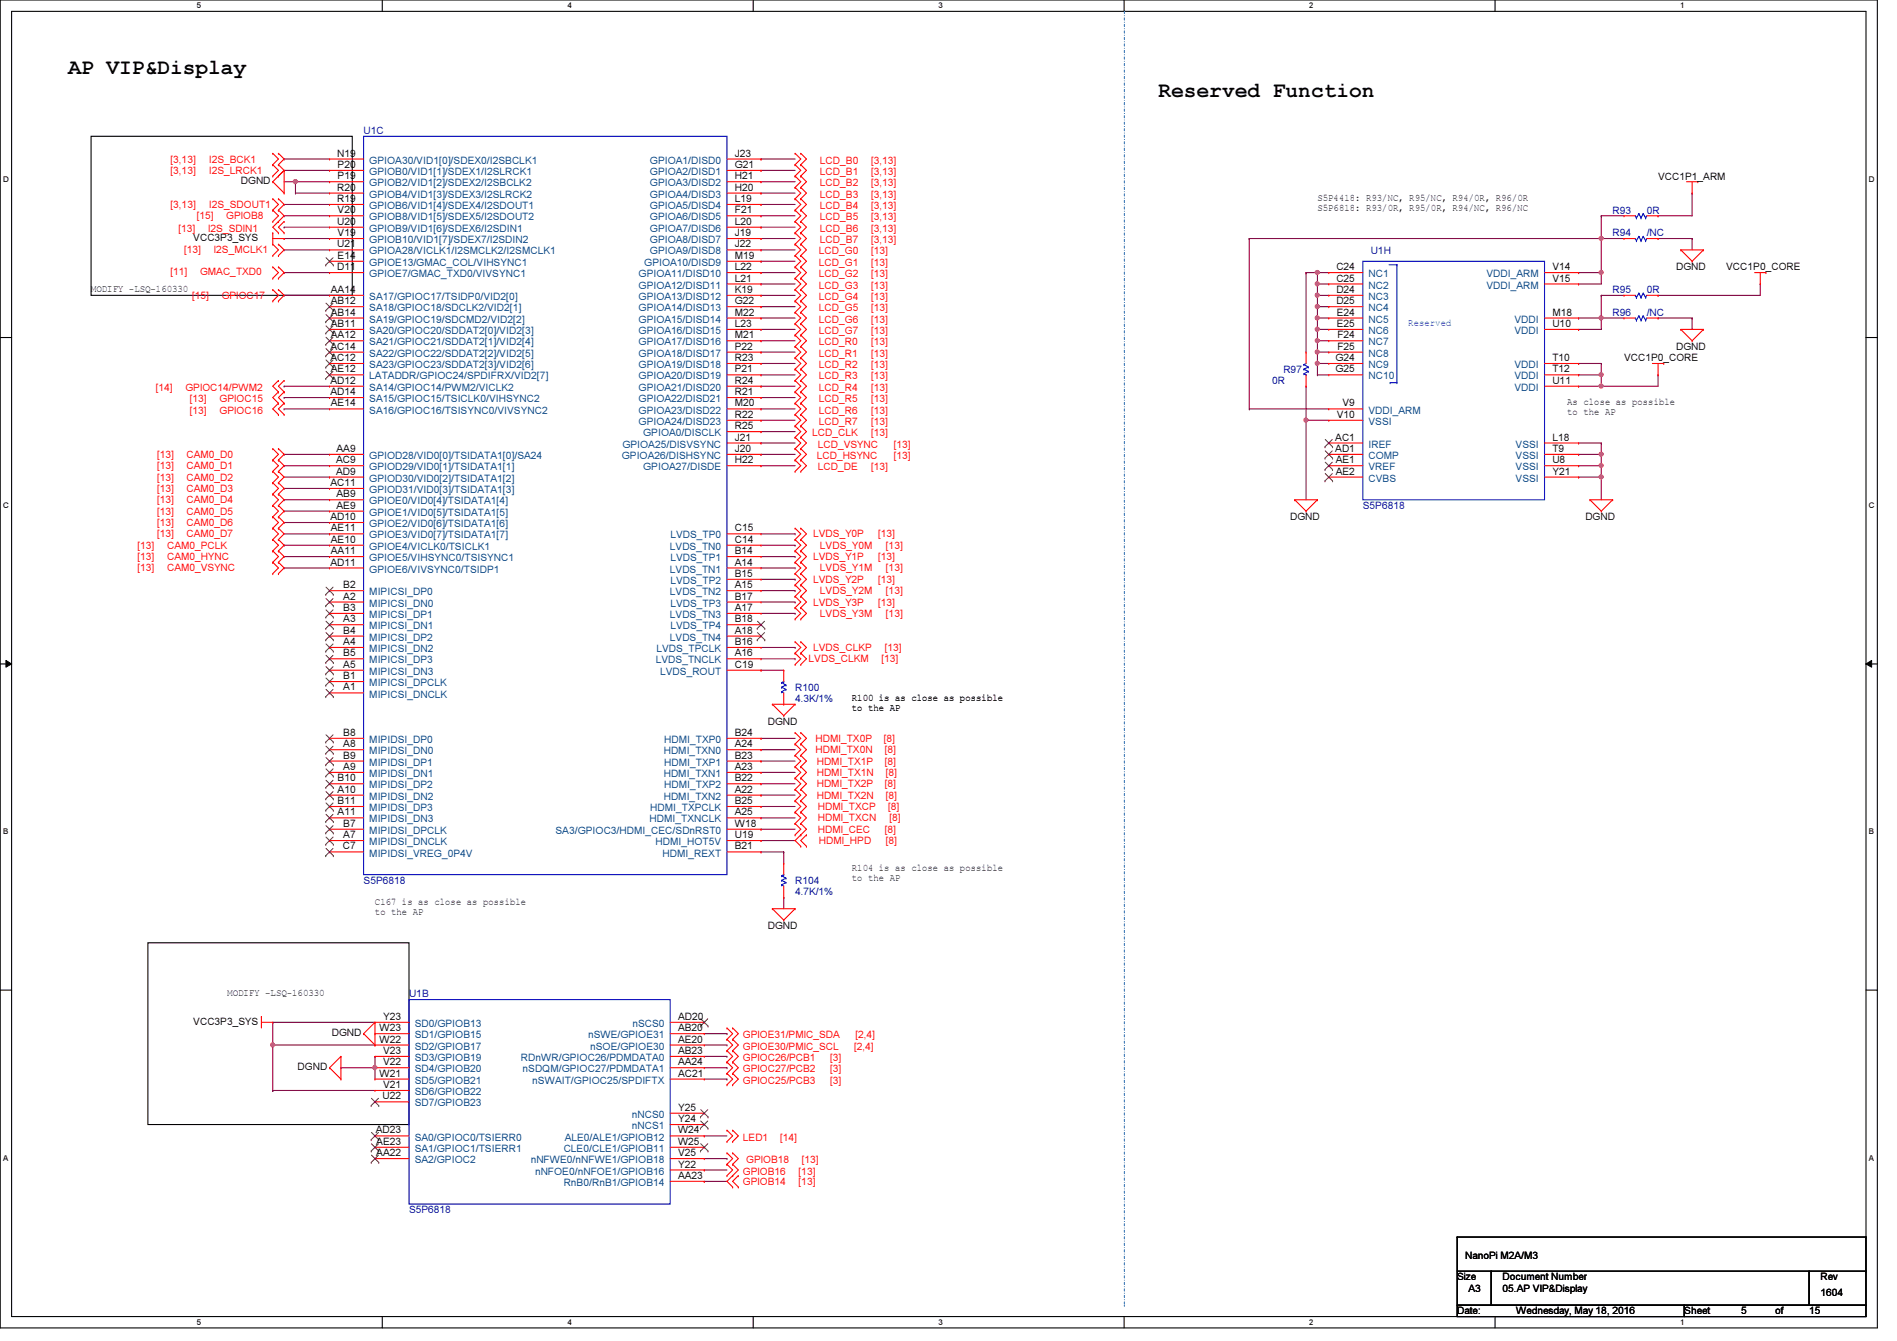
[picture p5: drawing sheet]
<svg xmlns="http://www.w3.org/2000/svg" width="297mm" height="210mm" viewBox="0 0 297 210" stroke-linecap="round" stroke-linejoin="round" font-family="sans-serif">
<defs><g id="words">
<g font-size="3.3">
<text x="10.7" y="11.6">AP VIP&amp;Display</text>
<text x="181.4" y="15.2">Reserved Function</text>
</g>
<g font-size="1.6" fill="#000080">
<text x="56.9" y="21">U1C</text>
<text x="252.5" y="33.4">R93</text>
<text x="257.9" y="33.4">0R</text>
<text x="214.6" y="39.8">U1H</text>
<text x="252.5" y="37">R94</text>
<text x="257.9" y="37">/NC</text>
<text x="252.5" y="45.9">R95</text>
<text x="257.9" y="45.9">0R</text>
<text x="252.5" y="49.4">R96</text>
<text x="257.9" y="49.4">/NC</text>
<text x="201" y="58.3">R97</text>
<text x="199.2" y="60.1">0R</text>
<text x="213.4" y="79.7">S5P6818</text>
<text x="124.5" y="108.1">R100</text>
<text x="124.5" y="109.9">4.3K/1%</text>
<text x="56.9" y="138.3">S5P6818</text>
<text x="124.5" y="138.3">R104</text>
<text x="124.5" y="140.1">4.7K/1%</text>
<text x="64" y="156.1">U1B</text>
<text x="64" y="189.9">S5P6818</text>
</g>
<g font-size="1.6" fill="#f00">
<text x="26.7" y="25.4">[3,13]</text>
<text x="26.7" y="27.2">[3,13]</text>
<text x="32.8" y="25.4">I2S_BCK1</text>
<text x="32.8" y="27.2">I2S_LRCK1</text>
<text x="128.4" y="25.6">LCD_B0</text>
<text x="128.4" y="27.4">LCD_B1</text>
<text x="128.4" y="29.2">LCD_B2</text>
<text x="136.4" y="25.6">[3,13]</text>
<text x="136.4" y="27.4">[3,13]</text>
<text x="136.4" y="29.2">[3,13]</text>
<text x="26.7" y="32.6">[3,13]</text>
<text x="30.8" y="34.3">[15]</text>
<text x="32.8" y="32.6">I2S_SDOUT1</text>
<text x="35.4" y="34.3">GPIOB8</text>
<text x="128.4" y="30.9">LCD_B3</text>
<text x="128.4" y="32.7">LCD_B4</text>
<text x="128.4" y="34.5">LCD_B5</text>
<text x="136.4" y="30.9">[3,13]</text>
<text x="136.4" y="32.7">[3,13]</text>
<text x="136.4" y="34.5">[3,13]</text>
<text x="27.9" y="36.3">[13]</text>
<text x="28.8" y="39.7">[13]</text>
<text x="32.6" y="36.3">I2S_SDIN1</text>
<text x="33.5" y="39.7">I2S_MCLK1</text>
<text x="128.2" y="39.8">LCD_G0</text>
<text x="128.2" y="41.6">LCD_G1</text>
<text x="128.4" y="36.3">LCD_B6</text>
<text x="128.4" y="38.1">LCD_B7</text>
<text x="136.4" y="39.8">[13]</text>
<text x="136.4" y="41.6">[13]</text>
<text x="136.4" y="36.3">[3,13]</text>
<text x="136.4" y="38.1">[3,13]</text>
<text x="26.7" y="43.1">[11]</text>
<text x="30.1" y="46.8">[15]</text>
<text x="31.3" y="43.1">GMAC_TXD0</text>
<text x="34.7" y="46.8">GPIOC17</text>
<text x="128.2" y="43.4">LCD_G2</text>
<text x="128.2" y="45.2">LCD_G3</text>
<text x="128.2" y="46.9">LCD_G4</text>
<text x="136.4" y="43.4">[13]</text>
<text x="136.4" y="45.2">[13]</text>
<text x="136.4" y="46.9">[13]</text>
<text x="128.2" y="48.7">LCD_G5</text>
<text x="128.2" y="50.5">LCD_G6</text>
<text x="128.2" y="52.3">LCD_G7</text>
<text x="136.4" y="48.7">[13]</text>
<text x="136.4" y="50.5">[13]</text>
<text x="136.4" y="52.3">[13]</text>
<text x="128.2" y="54.1">LCD_R0</text>
<text x="128.2" y="55.8">LCD_R1</text>
<text x="128.2" y="57.6">LCD_R2</text>
<text x="128.2" y="59.4">LCD_R3</text>
<text x="136.4" y="54.1">[13]</text>
<text x="136.4" y="55.8">[13]</text>
<text x="136.4" y="57.6">[13]</text>
<text x="136.4" y="59.4">[13]</text>
<text x="24.4" y="61.2">[14]</text>
<text x="29" y="61.2">GPIOC14/PWM2</text>
<text x="29.7" y="62.9">[13]</text>
<text x="29.7" y="64.7">[13]</text>
<text x="34.4" y="62.9">GPIOC15</text>
<text x="34.4" y="64.7">GPIOC16</text>
<text x="128.2" y="61.2">LCD_R4</text>
<text x="128.2" y="62.9">LCD_R5</text>
<text x="128.2" y="64.7">LCD_R6</text>
<text x="136.4" y="61.2">[13]</text>
<text x="136.4" y="62.9">[13]</text>
<text x="136.4" y="64.7">[13]</text>
<text x="24.6" y="71.7">[13]</text>
<text x="29.2" y="71.7">CAM0_D0</text>
<text x="127.2" y="68.3">LCD_CLK</text>
<text x="127.9" y="71.8">LCD_HSYNC</text>
<text x="128.1" y="70.1">LCD_VSYNC</text>
<text x="128.2" y="66.5">LCD_R7</text>
<text x="136.4" y="66.5">[13]</text>
<text x="136.4" y="68.3">[13]</text>
<text x="140" y="71.8">[13]</text>
<text x="140" y="70.1">[13]</text>
<text x="24.6" y="73.4">[13]</text>
<text x="24.6" y="75.2">[13]</text>
<text x="24.6" y="77">[13]</text>
<text x="29.2" y="73.4">CAM0_D1</text>
<text x="29.2" y="75.2">CAM0_D2</text>
<text x="29.2" y="77">CAM0_D3</text>
<text x="128.1" y="73.6">LCD_DE</text>
<text x="136.4" y="73.6">[13]</text>
<text x="24.6" y="80.6">[13]</text>
<text x="24.6" y="78.8">[13]</text>
<text x="24.6" y="82.3">[13]</text>
<text x="29.2" y="80.6">CAM0_D5</text>
<text x="29.2" y="78.8">CAM0_D4</text>
<text x="29.2" y="82.3">CAM0_D6</text>
<text x="21.5" y="87.7">[13]</text>
<text x="21.5" y="89.5">[13]</text>
<text x="21.5" y="85.9">[13]</text>
<text x="24.6" y="84.1">[13]</text>
<text x="26.2" y="87.7">CAM0_HYNC</text>
<text x="26.2" y="89.5">CAM0_VSYNC</text>
<text x="26.2" y="85.9">CAM0_PCLK</text>
<text x="29.2" y="84.1">CAM0_D7</text>
<text x="127.3" y="84.1">LVDS_Y0P</text>
<text x="127.3" y="87.7">LVDS_Y1P</text>
<text x="128.4" y="85.9">LVDS_Y0M</text>
<text x="128.4" y="89.5">LVDS_Y1M</text>
<text x="137.5" y="84.1">[13]</text>
<text x="137.5" y="87.7">[13]</text>
<text x="138.7" y="85.9">[13]</text>
<text x="138.7" y="89.5">[13]</text>
<text x="127.3" y="91.2">LVDS_Y2P</text>
<text x="127.3" y="94.8">LVDS_Y3P</text>
<text x="128.4" y="93">LVDS_Y2M</text>
<text x="137.5" y="91.2">[13]</text>
<text x="137.5" y="94.8">[13]</text>
<text x="138.7" y="93">[13]</text>
<text x="127.3" y="101.9">LVDS_CLKP</text>
<text x="128.4" y="96.6">LVDS_Y3M</text>
<text x="138.6" y="101.9">[13]</text>
<text x="138.7" y="96.6">[13]</text>
<text x="126.6" y="103.7">LVDS_CLKM</text>
<text x="138" y="103.7">[13]</text>
<text x="127.7" y="116.1">HDMI_TX0P</text>
<text x="127.7" y="117.9">HDMI_TX0N</text>
<text x="127.9" y="119.7">HDMI_TX1P</text>
<text x="138.4" y="116.1">[8]</text>
<text x="138.6" y="117.9">[8]</text>
<text x="138.6" y="119.7">[8]</text>
<text x="127.9" y="123.2">HDMI_TX2P</text>
<text x="127.9" y="125">HDMI_TX2N</text>
<text x="127.9" y="121.5">HDMI_TX1N</text>
<text x="138.6" y="123.2">[8]</text>
<text x="138.7" y="125">[8]</text>
<text x="138.7" y="121.5">[8]</text>
<text x="128.1" y="126.8">HDMI_TXCP</text>
<text x="128.1" y="128.6">HDMI_TXCN</text>
<text x="128.1" y="130.3">HDMI_CEC</text>
<text x="138.6" y="130.3">[8]</text>
<text x="139.1" y="126.8">[8]</text>
<text x="139.3" y="128.6">[8]</text>
<text x="128.2" y="132.1">HDMI_HPD</text>
<text x="138.7" y="132.1">[8]</text>
<text x="116.3" y="166.1">GPIOC26/PCB1</text>
<text x="116.3" y="167.9">GPIOC27/PCB2</text>
<text x="116.3" y="162.5">GPIOE31/PMIC_SDA</text>
<text x="116.3" y="164.3">GPIOE30/PMIC_SCL</text>
<text x="130" y="166.1">[3]</text>
<text x="130" y="167.9">[3]</text>
<text x="133.7" y="164.3">[2,4]</text>
<text x="133.9" y="162.5">[2,4]</text>
<text x="116.3" y="169.6">GPIOC25/PCB3</text>
<text x="130" y="169.6">[3]</text>
<text x="116.3" y="178.5">LED1</text>
<text x="122.2" y="178.5">[14]</text>
<text x="116.3" y="183.9">GPIOB16</text>
<text x="116.3" y="185.5">GPIOB14</text>
<text x="116.8" y="182.1">GPIOB18</text>
<text x="125.1" y="183.9">[13]</text>
<text x="125.1" y="185.5">[13]</text>
<text x="125.6" y="182.1">[13]</text>
</g>
<g font-size="1.6">
<text x="37.7" y="28.8">DGND</text>
<text x="52.8" y="24.5">N19</text>
<text x="52.8" y="29.8">R20</text>
<text x="52.9" y="26.3">P20</text>
<text x="52.9" y="28.1">P19</text>
<text x="115.1" y="24.5">J23</text>
<text x="115.1" y="26.3">G21</text>
<text x="115.1" y="28.1">H21</text>
<text x="115.1" y="29.8">H20</text>
<text x="259.6" y="28.1">VCC1P1_ARM</text>
<text x="52.8" y="31.6">R19</text>
<text x="52.8" y="35.2">U20</text>
<text x="52.9" y="33.4">V20</text>
<text x="115.1" y="31.6">L19</text>
<text x="115.1" y="33.4">F21</text>
<text x="115.1" y="35.2">L20</text>
<text x="206.3" y="31.5">S5P4418: R93/NC, R95/NC, R94/0R, R96/0R</text>
<text x="206.3" y="33">S5P6818: R93/0R, R95/0R, R94/NC, R96/NC</text>
<text x="30.3" y="37.7">VCC3P3_SYS</text>
<text x="52.8" y="38.7">U21</text>
<text x="52.9" y="40.5">E14</text>
<text x="52.9" y="37">V19</text>
<text x="115.1" y="37">J19</text>
<text x="115.1" y="38.7">J22</text>
<text x="115.1" y="40.5">M19</text>
<text x="14.3" y="45.7">MODIFY -LSQ-160330</text>
<text x="51.8" y="45.8">AA14</text>
<text x="51.8" y="47.6">AB12</text>
<text x="52.8" y="42.3">D11</text>
<text x="115.1" y="42.3">L22</text>
<text x="115.1" y="44.1">L21</text>
<text x="115.1" y="45.8">K19</text>
<text x="115.1" y="47.6">G22</text>
<text x="209.3" y="42.3">C24</text>
<text x="209.3" y="44.1">C25</text>
<text x="209.3" y="45.8">D24</text>
<text x="209.3" y="47.6">D25</text>
<text x="243.1" y="42.3">V14</text>
<text x="243.1" y="44.1">V15</text>
<text x="262.5" y="42.3">DGND</text>
<text x="270.3" y="42.3">VCC1P0_CORE</text>
<text x="51.8" y="49.4">AB14</text>
<text x="51.8" y="51.2">AB11</text>
<text x="51.8" y="53">AA12</text>
<text x="115.1" y="49.4">M22</text>
<text x="115.1" y="51.2">L23</text>
<text x="115.1" y="53">M21</text>
<text x="209.3" y="49.4">E24</text>
<text x="209.3" y="51.2">E25</text>
<text x="209.4" y="53">F24</text>
<text x="243.1" y="49.4">M18</text>
<text x="243.1" y="51.2">U10</text>
<text x="51.7" y="54.7">AC14</text>
<text x="51.7" y="56.5">AC12</text>
<text x="51.8" y="58.3">AE12</text>
<text x="115.1" y="54.7">P22</text>
<text x="115.1" y="56.5">R23</text>
<text x="115.1" y="58.3">P21</text>
<text x="209.1" y="56.5">G24</text>
<text x="209.1" y="58.3">G25</text>
<text x="209.4" y="54.7">F25</text>
<text x="243.1" y="56.5">T10</text>
<text x="243.1" y="58.3">T12</text>
<text x="254.3" y="56.6">VCC1P0_CORE</text>
<text x="262.5" y="54.8">DGND</text>
<text x="51.7" y="61.8">AD14</text>
<text x="51.7" y="60.1">AD12</text>
<text x="51.8" y="63.6">AE14</text>
<text x="115.1" y="60.1">R24</text>
<text x="115.1" y="61.8">R21</text>
<text x="115.1" y="63.6">M20</text>
<text x="115.1" y="65.4">R22</text>
<text x="209.3" y="65.4">V10</text>
<text x="210.2" y="63.6">V9</text>
<text x="243.1" y="60.1">U11</text>
<text x="245.4" y="63.5">As close as possible</text>
<text x="245.4" y="65">to the AP</text>
<text x="52.7" y="70.7">AA9</text>
<text x="115.1" y="67.2">R25</text>
<text x="115.1" y="70.7">J20</text>
<text x="115.1" y="69">J21</text>
<text x="209.1" y="69">AC1</text>
<text x="209.1" y="70.7">AD1</text>
<text x="243.1" y="70.7">T9</text>
<text x="243.1" y="69">L18</text>
<text x="51.7" y="76.1">AC11</text>
<text x="52.6" y="72.5">AC9</text>
<text x="52.6" y="74.3">AD9</text>
<text x="52.7" y="77.9">AB9</text>
<text x="115.1" y="72.5">H22</text>
<text x="209.2" y="72.5">AE1</text>
<text x="209.2" y="74.3">AE2</text>
<text x="243.1" y="72.5">U8</text>
<text x="243.1" y="74.3">Y21</text>
<text x="51.7" y="81.4">AD10</text>
<text x="51.8" y="83.2">AE11</text>
<text x="52.7" y="79.6">AE9</text>
<text x="115.1" y="83.2">C15</text>
<text x="202" y="81.4">DGND</text>
<text x="248.2" y="81.4">DGND</text>
<text x="51.7" y="88.5">AD11</text>
<text x="51.8" y="85">AE10</text>
<text x="51.8" y="86.7">AA11</text>
<text x="115.1" y="85">C14</text>
<text x="115.1" y="86.7">B14</text>
<text x="115.1" y="88.5">A14</text>
<text x="53.8" y="92.1">B2</text>
<text x="53.8" y="93.9">A2</text>
<text x="53.8" y="95.6">B3</text>
<text x="115.1" y="90.3">B15</text>
<text x="115.1" y="92.1">A15</text>
<text x="115.1" y="93.9">B17</text>
<text x="115.1" y="95.6">A17</text>
<text x="53.8" y="97.4">A3</text>
<text x="53.8" y="99.2">B4</text>
<text x="53.8" y="101">A4</text>
<text x="115.1" y="97.4">B18</text>
<text x="115.1" y="99.2">A18</text>
<text x="115.1" y="101">B16</text>
<text x="53.8" y="102.7">B5</text>
<text x="53.8" y="104.5">A5</text>
<text x="53.8" y="106.3">B1</text>
<text x="115.1" y="102.7">A16</text>
<text x="115.1" y="104.5">C19</text>
<text x="53.8" y="108.1">A1</text>
<text x="120.2" y="113.5">DGND</text>
<text x="133.4" y="109.7">R100 is as close as possible</text>
<text x="133.4" y="111.3">to the AP</text>
<text x="53.8" y="115.2">B8</text>
<text x="53.8" y="117">A8</text>
<text x="53.8" y="118.7">B9</text>
<text x="115.1" y="115.2">B24</text>
<text x="115.1" y="117">A24</text>
<text x="115.1" y="118.7">B23</text>
<text x="52.9" y="122.3">B10</text>
<text x="52.9" y="124.1">A10</text>
<text x="52.9" y="125.9">B11</text>
<text x="53.8" y="120.5">A9</text>
<text x="115.1" y="120.5">A23</text>
<text x="115.1" y="122.3">B22</text>
<text x="115.1" y="124.1">A22</text>
<text x="115.1" y="125.9">B25</text>
<text x="52.9" y="127.6">A11</text>
<text x="53.8" y="129.4">B7</text>
<text x="53.8" y="131.2">A7</text>
<text x="115.1" y="127.6">A25</text>
<text x="115.1" y="129.4">W18</text>
<text x="115.1" y="131.2">U19</text>
<text x="53.7" y="133">C7</text>
<text x="115.1" y="133">B21</text>
<text x="133.4" y="136.4">R104 is as close as possible</text>
<text x="133.4" y="137.9">to the AP</text>
<text x="58.7" y="141.7">C167 is as close as possible</text>
<text x="58.7" y="143.3">to the AP</text>
<text x="120.2" y="145.5">DGND</text>
<text x="35.6" y="155.9">MODIFY -LSQ-160330</text>
<text x="30.3" y="160.4">VCC3P3_SYS</text>
<text x="59.4" y="161.4">W23</text>
<text x="60" y="159.6">Y23</text>
<text x="106.2" y="159.6">AD20</text>
<text x="106.2" y="161.4">AB20</text>
<text x="46.6" y="167.5">DGND</text>
<text x="51.9" y="162.2">DGND</text>
<text x="59.4" y="163.2">W22</text>
<text x="60" y="165">V23</text>
<text x="60" y="166.8">V22</text>
<text x="106.2" y="163.2">AE20</text>
<text x="106.2" y="165">AB23</text>
<text x="106.2" y="166.8">AA24</text>
<text x="59.4" y="168.5">W21</text>
<text x="59.9" y="172.1">U22</text>
<text x="60" y="170.3">V21</text>
<text x="106.2" y="168.5">AC21</text>
<text x="106.2" y="173.9">Y25</text>
<text x="58.8" y="177.4">AD23</text>
<text x="58.9" y="179.2">AE23</text>
<text x="106.2" y="179.2">W25</text>
<text x="106.2" y="177.4">W24</text>
<text x="106.2" y="175.6">Y24</text>
<text x="58.9" y="181">AA22</text>
<text x="106.2" y="184.5">AA23</text>
<text x="106.2" y="182.8">Y22</text>
<text x="106.2" y="181">V25</text>
<text x="229.4" y="197">NanoPi M2A/M3</text>
<text x="228.2" y="200.4">Size</text>
<text x="230" y="202.2">A3</text>
<text x="235.3" y="202.2">05.AP VIP&amp;Display</text>
<text x="235.3" y="200.4">Document Number</text>
<text x="285.1" y="202.9">1604</text>
<text x="285.1" y="200.4">Rev</text>
<text x="228.2" y="205.7">Date:</text>
<text x="237.4" y="205.7">Wednesday, May 18, 2016</text>
<text x="263.7" y="205.7">Sheet</text>
<text x="272.6" y="205.7">5</text>
<text x="278" y="205.7">of</text>
<text x="283.3" y="205.7">15</text>
</g>
<g font-size="1.6" fill="#004080">
<text x="57.8" y="25.6">GPIOA30/VID1[0]/SDEX0/I2SBCLK1</text>
<text x="57.8" y="27.4">GPIOB0/VID1[1]/SDEX1/I2SLRCK1</text>
<text x="57.8" y="29.2">GPIOB2/VID1[2]/SDEX2/I2SBCLK2</text>
<text x="101.8" y="25.6">GPIOA1/DISD0</text>
<text x="101.8" y="27.4">GPIOA2/DISD1</text>
<text x="101.8" y="29.2">GPIOA3/DISD2</text>
<text x="57.8" y="30.9">GPIOB4/VID1[3]/SDEX3/I2SLRCK2</text>
<text x="57.8" y="32.7">GPIOB6/VID1[4]/SDEX4/I2SDOUT1</text>
<text x="57.8" y="34.5">GPIOB8/VID1[5]/SDEX5/I2SDOUT2</text>
<text x="101.8" y="30.9">GPIOA4/DISD3</text>
<text x="101.8" y="32.7">GPIOA5/DISD4</text>
<text x="101.8" y="34.5">GPIOA6/DISD5</text>
<text x="57.8" y="41.6">GPIOE13/GMAC_COL/VIHSYNC1</text>
<text x="57.8" y="36.3">GPIOB9/VID1[6]/SDEX6/I2SDIN1</text>
<text x="57.8" y="38.1">GPIOB10/VID1[7]/SDEX7/I2SDIN2</text>
<text x="57.8" y="39.8">GPIOA28/VICLK1/I2SMCLK2/I2SMCLK1</text>
<text x="100.9" y="41.6">GPIOA10/DISD9</text>
<text x="101.8" y="36.3">GPIOA7/DISD6</text>
<text x="101.8" y="38.1">GPIOA8/DISD7</text>
<text x="101.8" y="39.8">GPIOA9/DISD8</text>
<text x="57.8" y="46.9">SA17/GPIOC17/TSIDP0/VID2[0]</text>
<text x="57.8" y="43.4">GPIOE7/GMAC_TXD0/VIVSYNC1</text>
<text x="100" y="43.4">GPIOA11/DISD10</text>
<text x="100" y="45.2">GPIOA12/DISD11</text>
<text x="100" y="46.9">GPIOA13/DISD12</text>
<text x="214.3" y="43.4">NC1</text>
<text x="214.3" y="45.2">NC2</text>
<text x="214.3" y="46.9">NC3</text>
<text x="232.7" y="43.4">VDDI_ARM</text>
<text x="232.7" y="45.2">VDDI_ARM</text>
<text x="57.8" y="48.7">SA18/GPIOC18/SDCLK2/VID2[1]</text>
<text x="57.8" y="50.5">SA19/GPIOC19/SDCMD2/VID2[2]</text>
<text x="57.8" y="52.3">SA20/GPIOC20/SDDAT2[0]/VID2[3]</text>
<text x="100" y="48.7">GPIOA14/DISD13</text>
<text x="100" y="50.5">GPIOA15/DISD14</text>
<text x="100" y="52.3">GPIOA16/DISD15</text>
<text x="214.3" y="48.7">NC4</text>
<text x="214.3" y="50.5">NC5</text>
<text x="214.3" y="52.3">NC6</text>
<text x="237.1" y="50.5">VDDI</text>
<text x="237.1" y="52.3">VDDI</text>
<text x="57.8" y="54.1">SA21/GPIOC21/SDDAT2[1]/VID2[4]</text>
<text x="57.8" y="55.8">SA22/GPIOC22/SDDAT2[2]/VID2[5]</text>
<text x="57.8" y="57.6">SA23/GPIOC23/SDDAT2[3]/VID2[6]</text>
<text x="57.8" y="59.4">LATADDR/GPIOC24/SPDIFRX/VID2[7]</text>
<text x="100" y="54.1">GPIOA17/DISD16</text>
<text x="100" y="55.8">GPIOA18/DISD17</text>
<text x="100" y="57.6">GPIOA19/DISD18</text>
<text x="100" y="59.4">GPIOA20/DISD19</text>
<text x="214.3" y="54.1">NC7</text>
<text x="214.3" y="55.8">NC8</text>
<text x="214.3" y="57.6">NC9</text>
<text x="214.3" y="59.4">NC10</text>
<text x="237.1" y="57.6">VDDI</text>
<text x="237.1" y="59.4">VDDI</text>
<text x="57.8" y="62.9">SA15/GPIOC15/TSICLK0/VIHSYNC2</text>
<text x="57.8" y="64.7">SA16/GPIOC16/TSISYNC0/VIVSYNC2</text>
<text x="57.8" y="61.2">SA14/GPIOC14/PWM2/VICLK2</text>
<text x="100" y="61.2">GPIOA21/DISD20</text>
<text x="100" y="62.9">GPIOA22/DISD21</text>
<text x="100" y="64.7">GPIOA23/DISD22</text>
<text x="214.3" y="64.7">VDDI_ARM</text>
<text x="237.1" y="61.2">VDDI</text>
<text x="57.8" y="71.8">GPIOD28/VID0[0]/TSIDATA1[0]/SA24</text>
<text x="97.4" y="71.8">GPIOA26/DISHSYNC</text>
<text x="97.4" y="70.1">GPIOA25/DISVSYNC</text>
<text x="100" y="66.5">GPIOA24/DISD23</text>
<text x="100.7" y="68.3">GPIOA0/DISCLK</text>
<text x="214.3" y="66.5">VSSI</text>
<text x="214.3" y="70.1">IREF</text>
<text x="214.3" y="71.8">COMP</text>
<text x="237.3" y="71.8">VSSI</text>
<text x="237.3" y="70.1">VSSI</text>
<text x="57.8" y="73.6">GPIOD29/VID0[1]/TSIDATA1[1]</text>
<text x="57.8" y="75.4">GPIOD30/VID0[2]/TSIDATA1[2]</text>
<text x="57.8" y="77.2">GPIOD31/VID0[3]/TSIDATA1[3]</text>
<text x="100.7" y="73.6">GPIOA27/DISDE</text>
<text x="214.3" y="73.6">VREF</text>
<text x="214.3" y="75.4">CVBS</text>
<text x="237.3" y="73.6">VSSI</text>
<text x="237.3" y="75.4">VSSI</text>
<text x="57.8" y="79">GPIOE0/VID0[4]/TSIDATA1[4]</text>
<text x="57.8" y="80.7">GPIOE1/VID0[5]/TSIDATA1[5]</text>
<text x="57.8" y="82.5">GPIOE2/VID0[6]/TSIDATA1[6]</text>
<text x="57.8" y="84.3">GPIOE3/VID0[7]/TSIDATA1[7]</text>
<text x="57.8" y="86.1">GPIOE4/VICLK0/TSICLK1</text>
<text x="57.8" y="87.8">GPIOE5/VIHSYNC0/TSISYNC1</text>
<text x="57.8" y="89.6">GPIOE6/VIVSYNC0/TSIDP1</text>
<text x="104.9" y="86.1">LVDS_TN0</text>
<text x="104.9" y="89.6">LVDS_TN1</text>
<text x="105" y="84.3">LVDS_TP0</text>
<text x="105" y="87.8">LVDS_TP1</text>
<text x="57.8" y="93.2">MIPICSI_DP0</text>
<text x="57.8" y="95">MIPICSI_DN0</text>
<text x="104.9" y="93.2">LVDS_TN2</text>
<text x="105" y="91.4">LVDS_TP2</text>
<text x="105" y="95">LVDS_TP3</text>
<text x="57.8" y="96.7">MIPICSI_DP1</text>
<text x="57.8" y="98.5">MIPICSI_DN1</text>
<text x="57.8" y="100.3">MIPICSI_DP2</text>
<text x="104.9" y="96.7">LVDS_TN3</text>
<text x="104.9" y="100.3">LVDS_TN4</text>
<text x="105" y="98.5">LVDS_TP4</text>
<text x="57.8" y="102.1">MIPICSI_DN2</text>
<text x="57.8" y="103.8">MIPICSI_DP3</text>
<text x="57.8" y="105.6">MIPICSI_DN3</text>
<text x="57.8" y="107.4">MIPICSI_DPCLK</text>
<text x="102.7" y="103.8">LVDS_TNCLK</text>
<text x="102.8" y="102.1">LVDS_TPCLK</text>
<text x="103.4" y="105.6">LVDS_ROUT</text>
<text x="57.8" y="109.2">MIPICSI_DNCLK</text>
<text x="57.8" y="116.3">MIPIDSI_DP0</text>
<text x="57.8" y="118.1">MIPIDSI_DN0</text>
<text x="57.8" y="119.8">MIPIDSI_DP1</text>
<text x="103.9" y="118.1">HDMI_TXN0</text>
<text x="104" y="116.3">HDMI_TXP0</text>
<text x="104" y="119.8">HDMI_TXP1</text>
<text x="57.8" y="121.6">MIPIDSI_DN1</text>
<text x="57.8" y="123.4">MIPIDSI_DP2</text>
<text x="57.8" y="125.2">MIPIDSI_DN2</text>
<text x="103.9" y="121.6">HDMI_TXN1</text>
<text x="103.9" y="125.2">HDMI_TXN2</text>
<text x="104" y="123.4">HDMI_TXP2</text>
<text x="57.8" y="127">MIPIDSI_DP3</text>
<text x="57.8" y="128.7">MIPIDSI_DN3</text>
<text x="57.8" y="130.5">MIPIDSI_DPCLK</text>
<text x="87" y="130.5">SA3/GPIOC3/HDMI_CEC/SDnRST0</text>
<text x="101.7" y="128.7">HDMI_TXNCLK</text>
<text x="101.8" y="127">HDMI_TXPCLK</text>
<text x="57.8" y="132.3">MIPIDSI_DNCLK</text>
<text x="57.8" y="134.1">MIPIDSI_VREG_0P4V</text>
<text x="102.7" y="132.3">HDMI_HOT5V</text>
<text x="103.8" y="134.1">HDMI_REXT</text>
<text x="64.9" y="160.7">SD0/GPIOB13</text>
<text x="99" y="160.7">nSCS0</text>
<text x="64.9" y="162.5">SD1/GPIOB15</text>
<text x="64.9" y="164.3">SD2/GPIOB17</text>
<text x="64.9" y="166.1">SD3/GPIOB19</text>
<text x="64.9" y="167.9">SD4/GPIOB20</text>
<text x="81.6" y="166.1">RDnWR/GPIOC26/PDMDATA0</text>
<text x="81.8" y="167.9">nSDQM/GPIOC27/PDMDATA1</text>
<text x="92.1" y="162.5">nSWE/GPIOE31</text>
<text x="92.4" y="164.3">nSOE/GPIOE30</text>
<text x="64.9" y="169.6">SD5/GPIOB21</text>
<text x="64.9" y="171.4">SD6/GPIOB22</text>
<text x="64.9" y="173.2">SD7/GPIOB23</text>
<text x="83.4" y="169.6">nSWAIT/GPIOC25/SPDIFTX</text>
<text x="64.9" y="178.5">SA0/GPIOC0/TSIERR0</text>
<text x="88.4" y="178.5">ALE0/ALE1/GPIOB12</text>
<text x="98.9" y="175">nNCS0</text>
<text x="98.9" y="176.7">nNCS1</text>
<text x="64.9" y="180.3">SA1/GPIOC1/TSIERR1</text>
<text x="64.9" y="182.1">SA2/GPIOC2</text>
<text x="83.1" y="182.1">nNFWE0/nNFWE1/GPIOB18</text>
<text x="83.8" y="183.9">nNFOE0/nNFOE1/GPIOB16</text>
<text x="88.3" y="180.3">CLE0/CLE1/GPIOB11</text>
<text x="88.3" y="185.6">RnB0/RnB1/GPIOB14</text>
</g>
<text font-size="1.6" fill="#00f" x="220.5" y="51">Reserved</text>
<g font-size="1.3">
<text x="30.8" y="1.3">5</text>
<text x="88.9" y="1.3">4</text>
<text x="146.9" y="1.3">3</text>
<text x="205" y="1.3">2</text>
<text x="263.1" y="1.3">1</text>
<text x=".5" y="28.4">D</text>
<text x="292.6" y="28.4">D</text>
<text x=".5" y="79.5">C</text>
<text x="292.6" y="79.5">C</text>
<text x=".5" y="130.6">B</text>
<text x="292.6" y="130.6">B</text>
<text x=".5" y="181.7">A</text>
<text x="292.6" y="181.7">A</text>
<text x="30.8" y="207.4">5</text>
<text x="88.9" y="207.4">4</text>
<text x="146.9" y="207.4">3</text>
<text x="205" y="207.4">2</text>
<text x="263.1" y="207.4">1</text>
</g>
</g></defs>
<path d="M0 0h294v207.9h-294zM1.8 1.8h290.4v204.3h-290.4z" fill="none" stroke="#000" stroke-width=".17"/>
<g fill="#fff">
<path d="M30.8 .2h.7v1.4h-.7z"/>
<path d="M30.8 206.2h.7v1.4h-.7z"/>
</g>
<path d="M59.9 0v1.8M59.9 206.1v1.8" fill="none" stroke="#000" stroke-width=".17"/>
<g fill="#fff">
<path d="M88.9 .2h.6v1.4h-.6z"/>
<path d="M88.9 206.2h.6v1.4h-.6z"/>
</g>
<path d="M117.9 0v1.8M117.9 206.1v1.8" fill="none" stroke="#000" stroke-width=".17"/>
<g fill="#fff">
<path d="M146.9 .2h.7v1.4h-.7z"/>
<path d="M146.9 206.2h.7v1.4h-.7z"/>
</g>
<path d="M176 0v1.8M176 206.1v1.8" fill="none" stroke="#000" stroke-width=".17"/>
<g fill="#fff">
<path d="M205 .2h.7v1.4h-.7z"/>
<path d="M205 206.2h.7v1.4h-.7z"/>
</g>
<path d="M234.1 0v1.8M234.1 206.1v1.8" fill="none" stroke="#000" stroke-width=".17"/>
<g fill="#fff">
<path d="M263.1 .2h.7v1.4h-.7z"/>
<path d="M263.1 206.2h.7v1.4h-.7z"/>
<path d="M.5 27.3h.9v1.4h-.9z"/>
<path d="M292.6 27.3h.9v1.4h-.9z"/>
<path d="M.5 78.4h.9v1.4h-.9z"/>
<path d="M292.6 78.4h.9v1.4h-.9z"/>
</g>
<path d="M0 52.8h1.8M292.2 52.8h1.8" fill="none" stroke="#000" stroke-width=".17"/>
<g fill="#fff">
<path d="M.5 129.5h.8v1.4h-.8z"/>
<path d="M292.6 129.5h.9v1.4h-.9z"/>
</g>
<path d="M0 103.9h1.8M292.2 103.9h1.8" fill="none" stroke="#000" stroke-width=".17"/>
<path d="M.9 103.4l.9 .5-.9 .5zM292.2 103.9l.9-.5v1z" fill="#000"/>
<path d="M.9 103.4l.9 .5-.9 .5zM292.2 103.9l.9-.5v1z" fill="none" stroke="#000" stroke-width=".16"/>
<g fill="#fff">
<path d="M.5 180.5h.8v1.4h-.8z"/>
<path d="M292.6 180.5h.9v1.4h-.9z"/>
</g>
<path d="M14.3 21.3h40.9v24.9h-40.9zM0 155h1.8M23.2 147.6h40.8v28.4h-40.8zM292.2 155h1.8" fill="none" stroke="#000" stroke-width=".17"/>
<path d="M176.1 1.8v202.5M176.1 204.3h.1" fill="none" stroke="#0080ff" stroke-width=".17" stroke-dasharray=".3 .3 0 .3"/>
<g fill="none" stroke="#800040" stroke-width=".17">
<path d="M44.5 24.9h.1M44.5 26.7h.1M44.5 32h.1M44.5 24.9h7.1M44.5 26.7h7.1M44.5 28.4h1.8M44.5 32h7.1M46.3 28.4h.1M46.3 30.2h.1M46.3 30.2h5.3M119.2 24.9h.1M119.2 26.7h.1"/>
<path d="M119.2 28.4h.1M119.2 30.2h.1M119.2 32h.1M119.2 33.8h.1M119.2 35.6h.1M119.2 37.3h.1M119.2 39.1h.1M119.2 24.9h5.3M119.2 26.7h5.3M119.2 28.4h5.3M119.2 30.2h5.3M119.2 32h5.3"/>
<path d="M119.2 33.8h5.3M119.2 35.6h5.3M119.2 37.3h5.3M119.2 39.1h5.3M119.2 40.9h.1M119.2 42.7h.1M119.2 44.4h.1M119.2 46.2h.1M119.2 48h.1M119.2 49.8h.1M119.2 51.6h.1M119.2 53.3h.1"/>
<path d="M119.2 55.1h.1M119.2 56.9h.1M119.2 58.7h.1M119.2 40.9h5.3M119.2 42.7h5.3M119.2 44.4h5.3M119.2 46.2h5.3M119.2 48h5.3M119.2 49.8h5.3M119.2 51.6h5.3M119.2 53.3h5.3M119.2 55.1h5.3"/>
<path d="M119.2 56.9h5.3M119.2 58.7h5.3M206.3 42.7h.1M206.3 42.7h1.8M44.5 71.1h.1M44.5 71.1h7.1M119.2 60.5h.1M119.2 62.2h.1M119.2 64h.1M119.2 65.8h.1M119.2 67.6h.1M119.2 69.3h.1"/>
<path d="M119.2 71.1h.1M119.2 72.9h.1M119.2 60.5h5.3M119.2 62.2h5.3M119.2 64h5.3M119.2 65.8h5.3M119.2 67.6h5.3M119.2 69.3h5.3M119.2 71.1h5.3M119.2 72.9h5.3M44.5 85.3h.1M44.5 87.1h.1"/>
<path d="M44.5 88.9h.1M44.5 85.3h7.1M44.5 87.1h7.1M44.5 88.9h7.1M119.2 119.1h.1M119.2 115.6h.1M119.2 117.3h.1M119.2 119.1h5.3M119.2 115.6h5.3M119.2 117.3h5.3M119.2 129.8h.1M119.2 131.6h.1"/>
<path d="M119.2 122.7h.1M119.2 124.5h.1M119.2 120.9h.1M119.2 126.2h.1M119.2 128h.1M119.2 133.3h.1M119.2 129.8h5.3M119.2 131.6h5.3M119.2 122.7h5.3M119.2 124.5h5.3M119.2 120.9h5.3M119.2 126.2h5.3"/>
<path d="M119.2 128h5.3M119.2 133.3h3.5M122.7 133.3h.1M122.7 133.3v1.8M122.7 140.5h.1M122.7 140.5v1.7"/>
</g>
<circle cx="206.3" cy="42.6" r=".32" fill="#f0f"/>
<circle cx="206.3" cy="42.6" r=".32" fill="none" stroke="#f0f" stroke-width=".17"/>
<path d="M206.3 42.7h.1M206.3 58.7h.1M206.3 44.4h.1M206.3 42.7v1.7M206.3 58.7h1.8M206.3 44.4h1.8" fill="none" stroke="#800040" stroke-width=".17"/>
<circle cx="206.3" cy="44.4" r=".32" fill="#f0f"/>
<circle cx="206.3" cy="44.4" r=".32" fill="none" stroke="#f0f" stroke-width=".17"/>
<path d="M206.3 44.4h.1M206.3 46.2h.1M206.3 44.4v3.6M206.3 46.2h1.8" fill="none" stroke="#800040" stroke-width=".17"/>
<circle cx="206.3" cy="46.2" r=".32" fill="#f0f"/>
<circle cx="206.3" cy="46.2" r=".32" fill="none" stroke="#f0f" stroke-width=".17"/>
<path d="M206.3 48h.1M206.3 48h1.8M206.3 48v1.8" fill="none" stroke="#800040" stroke-width=".17"/>
<circle cx="206.3" cy="49.8" r=".32" fill="#f0f"/>
<circle cx="206.3" cy="49.8" r=".32" fill="none" stroke="#f0f" stroke-width=".17"/>
<circle cx="206.3" cy="48" r=".32" fill="#f0f"/>
<circle cx="206.3" cy="48" r=".32" fill="none" stroke="#f0f" stroke-width=".17"/>
<path d="M206.3 49.8h.1M206.3 51.6h.1M206.3 49.8h1.8M206.3 49.8v3.5M206.3 51.6h1.8" fill="none" stroke="#800040" stroke-width=".17"/>
<circle cx="206.3" cy="51.5" r=".32" fill="#f0f"/>
<circle cx="206.3" cy="51.5" r=".32" fill="none" stroke="#f0f" stroke-width=".17"/>
<path d="M206.3 53.3h.1M206.3 53.3h1.8M206.3 53.3v1.8" fill="none" stroke="#800040" stroke-width=".17"/>
<circle cx="206.3" cy="55.1" r=".32" fill="#f0f"/>
<circle cx="206.3" cy="55.1" r=".32" fill="none" stroke="#f0f" stroke-width=".17"/>
<circle cx="206.3" cy="53.3" r=".32" fill="#f0f"/>
<circle cx="206.3" cy="53.3" r=".32" fill="none" stroke="#f0f" stroke-width=".17"/>
<path d="M206.3 55.1h.1M206.3 56.9h.1M206.3 55.1h1.8M206.3 55.1v1.8M206.3 56.9h1.8" fill="none" stroke="#800040" stroke-width=".17"/>
<circle cx="206.3" cy="56.9" r=".32" fill="#f0f"/>
<circle cx="206.3" cy="56.9" r=".32" fill="none" stroke="#f0f" stroke-width=".17"/>
<path d="M250.7 37.3h.1M250.7 37.3v5.4h-3.5M204.5 42.7h.1M204.5 42.7h1.8M206.3 56.9h.1M206.3 56.9v1.8M247.2 42.7h.1" fill="none" stroke="#800040" stroke-width=".17"/>
<circle cx="250.7" cy="42.6" r=".32" fill="#f0f"/>
<circle cx="250.7" cy="42.6" r=".32" fill="none" stroke="#f0f" stroke-width=".17"/>
<path d="M247.2 44.4h.1M247.2 44.4h3.5M250.7 49.8h.1M250.7 49.8h3.6" fill="none" stroke="#800040" stroke-width=".17"/>
<circle cx="250.7" cy="49.8" r=".32" fill="#f0f"/>
<circle cx="250.7" cy="49.8" r=".32" fill="none" stroke="#f0f" stroke-width=".17"/>
<path d="M247.2 51.6h.1M247.2 56.9h.1M247.2 58.7h.1M247.2 56.9h3.5M247.2 58.7h3.5M250.7 49.8h.1M250.7 56.9h.1M250.7 58.7h.1M250.7 49.8v1.8h-3.5M250.7 56.9v3.6h-3.5M247.2 60.5h.1" fill="none" stroke="#800040" stroke-width=".17"/>
<circle cx="250.7" cy="58.6" r=".32" fill="#f0f"/>
<circle cx="250.7" cy="58.6" r=".32" fill="none" stroke="#f0f" stroke-width=".17"/>
<path d="M250.7 60.5h.1M250.7 60.5h8.9" fill="none" stroke="#800040" stroke-width=".17"/>
<circle cx="250.7" cy="60.4" r=".32" fill="#f0f"/>
<circle cx="250.7" cy="60.4" r=".32" fill="none" stroke="#f0f" stroke-width=".17"/>
<path d="M259.6 58.7h.1M259.6 58.7v1.8M247.2 69.3h.1M247.2 71.1h.1M247.2 69.3h3.5M247.2 71.1h3.5M250.7 69.3h.1M250.7 71.1h.1M250.7 69.3v3.6" fill="none" stroke="#800040" stroke-width=".17"/>
<circle cx="250.7" cy="72.9" r=".32" fill="#f0f"/>
<circle cx="250.7" cy="72.9" r=".32" fill="none" stroke="#f0f" stroke-width=".17"/>
<circle cx="250.7" cy="71.1" r=".32" fill="#f0f"/>
<circle cx="250.7" cy="71.1" r=".32" fill="none" stroke="#f0f" stroke-width=".17"/>
<g fill="none" stroke="#800040" stroke-width=".17">
<path d="M250.7 37.3h.1M250.7 37.3h3.6M259.6 37.3h.1M259.6 37.3h5.4M259.6 49.8h.1M259.6 49.8h5.4M265 49.8h.1M265 49.8v1.8M247.2 72.9h.1M247.2 74.7h.1M247.2 72.9h3.5M247.2 74.7h3.5"/>
<path d="M250.7 72.9h.1M250.7 74.7h.1M250.7 72.9v5.3"/>
</g>
<circle cx="250.7" cy="74.6" r=".32" fill="#f0f"/>
<circle cx="250.7" cy="74.6" r=".32" fill="none" stroke="#f0f" stroke-width=".17"/>
<g fill="none" stroke="#800040" stroke-width=".17">
<path d="M195.6 37.3h.1M250.7 33.8h.1M250.7 33.8v3.5h-55.1M250.7 33.8h3.6M259.6 33.8h.1M265 30.2h.1M265 37.3h.1M265 30.2v3.6h-5.4M265 37.3v1.8M250.7 42.7h.1M250.7 46.2h.1M250.7 42.7v1.7"/>
<path d="M250.7 46.2h3.6M259.6 46.2h.1M275.6 44.4h.1M275.6 44.4v1.8h-16M44.5 60.5h.1M44.5 72.9h.1M44.5 78.2h.1M44.5 60.5h7.1M44.5 72.9h7.1M44.5 74.7h7.1M44.5 78.2h7.1M51.6 74.7h.1"/>
<path d="M195.6 64h.1M195.6 64h12.5M44.5 80h.1M44.5 81.8h.1M44.5 80h7.1M44.5 81.8h7.1"/>
</g>
<circle cx="250.7" cy="37.3" r=".32" fill="#f0f"/>
<circle cx="250.7" cy="37.3" r=".32" fill="none" stroke="#f0f" stroke-width=".17"/>
<path d="M195.6 37.3h.1M195.6 37.3v26.7M204.5 42.7h.1M204.5 42.7v12.4M204.5 65.8h.1M204.5 65.8v12.4" fill="none" stroke="#800040" stroke-width=".17"/>
<circle cx="204.5" cy="65.8" r=".32" fill="#f0f"/>
<circle cx="204.5" cy="65.8" r=".32" fill="none" stroke="#f0f" stroke-width=".17"/>
<g fill="none" stroke="#800040" stroke-width=".17">
<path d="M247.2 49.8h.1M250.7 46.2h.1M250.7 46.2v3.6h-3.5M44.5 62.2h.1M44.5 64h.1M44.5 62.2h7.1M44.5 64h7.1M42.7 163.6h.1M42.7 163.6h16M110.3 165.4h3.5M110.3 167.1h3.5M110.3 168.9h3.5"/>
<path d="M110.3 163.6h3.5M110.3 161.8h3.5M113.8 165.4h.1M113.8 167.1h.1M113.8 168.9h.1M113.8 163.6h.1M113.8 161.8h.1"/>
</g>
<circle cx="42.7" cy="163.5" r=".32" fill="#f0f"/>
<circle cx="42.7" cy="163.5" r=".32" fill="none" stroke="#f0f" stroke-width=".17"/>
<g fill="none" stroke="#800040" stroke-width=".17">
<path d="M44.5 37.3h.1M44.5 39.1h.1M44.5 33.8h.1M44.5 35.6h.1M44.5 37.3h7.1M44.5 39.1h7.1M44.5 33.8h7.1M44.5 35.6h7.1M44.5 42.7h.1M44.5 46.2h.1M44.5 42.7h7.1M44.5 46.2h7.1"/>
<path d="M204.5 65.8h.1M204.5 60.5h.1M204.5 65.8h3.6M204.5 60.5v5.3M119.2 83.6h5.3M119.2 87.1h5.3M119.2 90.7h5.3M119.2 85.3h5.3M119.2 88.9h5.3M119.2 96h5.3M119.2 94.2h5.3M119.2 92.5h5.3"/>
<path d="M124.5 83.6h.1M124.5 87.1h.1M124.5 90.7h.1M124.5 85.3h.1M124.5 88.9h.1M124.5 96h.1M124.5 94.2h.1M124.5 92.5h.1M119.2 104.9h.1M119.2 101.3h5.3M119.2 103.1h5.3M119.2 104.9h3.5"/>
<path d="M124.5 101.3h.1M124.5 103.1h.1M42.7 170.7h.1M42.7 160h.1M42.7 170.7h16M42.7 160h16M53.4 167.1h.1M53.4 167.1h5.3M110.3 177.8h.1M110.3 177.8h3.5M110.3 183.1h.1M110.3 184.9h.1"/>
<path d="M110.3 183.1h3.5M110.3 184.9h3.5M110.3 181.4h3.5M113.8 181.4h.1"/>
</g>
<circle cx="58.7" cy="167.1" r=".32" fill="#f0f"/>
<circle cx="58.7" cy="167.1" r=".32" fill="none" stroke="#f0f" stroke-width=".17"/>
<path d="M46.3 28.4h.1M46.3 28.4v1.8M46.3 28.4h5.3M51.6 28.4h.1M44.5 76.5h.1M44.5 76.5h7.1M42.7 163.6h.1M42.7 170.7h.1M42.7 160v10.7M58.7 165.4h.1M58.7 167.1h.1M58.7 165.4v3.5" fill="none" stroke="#800040" stroke-width=".17"/>
<circle cx="46.2" cy="28.4" r=".32" fill="#f0f"/>
<circle cx="46.2" cy="28.4" r=".32" fill="none" stroke="#f0f" stroke-width=".17"/>
<path d="M44.5 83.6h7.1M51.6 83.6h.1" fill="none" stroke="#800040" stroke-width=".17"/>
<g fill="none" stroke="#f00" stroke-width=".17">
<path d="M42.7 28.4h.1M42.7 36.4h.1M42.7 25.8h.1M42.7 24h.1M42.7 27.6h.1M42.7 32.9h.1M42.7 31.1h.1M42.7 38.2h.1M42.7 34.7h.1M42.7 28.4l1.8 1.8M42.7 37.3h1.8M42.7 36.4v1.8"/>
<path d="M42.7 24l.9 .9-.9 .9M42.7 25.8l.9 .9-.9 .9M42.7 31.1l.9 .9-.9 .9M42.7 38.2l.9 .9-.9 .9M42.7 32.9l.9 .9-.9 .9M43.6 24h.1M43.6 25.8h.1M43.6 27.6h.1M43.6 31.1h.1M43.6 32.9h.1M43.6 38.2h.1M43.6 34.7h.1"/>
<path d="M43.6 36.4h.1M43.6 24l.9 .9-.9 .9M43.6 25.8l.9 .9M43.6 31.1l.9 .9-.9 .9M43.6 38.2l.9 .9-.9 .9M43.6 32.9l.9 .9-1.8 1.8 .9 .8M44.5 26.7h.1M44.5 30.2h.1M44.5 37.3h.1M44.5 34.7h.1M44.5 36.4h.1M44.5 26.7v3.5"/>
<path d="M44.5 26.7l-1.8 1.7M44.5 34.7l-.9 .9 .9 .8M51.6 24.9h.1M51.6 26.7h.1M51.6 28.4h.1M51.6 30.2h.1M51.6 32h.1M51.6 33.8h.1M51.6 35.6h.1M51.6 37.3h.1M51.6 39.1h.1M51.6 28.4h5.3"/>
<path d="M51.6 39.1h5.3M51.6 37.3h5.3M51.6 24.9h5.3M51.6 26.7h5.3M51.6 30.2h5.3M51.6 32h5.3M51.6 33.8h5.3M51.6 35.6h5.3M113.8 28.4h5.4M113.8 39.1h5.4M113.8 37.3h5.4M113.8 24.9h5.4"/>
<path d="M113.8 26.7h5.4M113.8 30.2h5.4M113.8 32h5.4M113.8 33.8h5.4M113.8 35.6h5.4M119.2 24.9h.1M119.2 26.7h.1M119.2 28.4h.1M119.2 30.2h.1M119.2 32h.1M119.2 33.8h.1M119.2 35.6h.1"/>
<path d="M119.2 37.3h.1M119.2 39.1h.1M124.5 24h.1M124.5 25.8h.1M124.5 27.6h.1M124.5 29.3h.1M124.5 31.1h.1M124.5 32.9h.1M124.5 34.7h.1M124.5 36.4h.1M124.5 38.2h.1M124.5 24l.9 .9-.9 .9"/>
<path d="M124.5 25.8l.9 .9-.9 .9M124.5 27.6l.9 .8-.9 .9M124.5 29.3l.9 .9-.9 .9M124.5 31.1l.9 .9-.9 .9M124.5 32.9l.9 .9-.9 .9M124.5 34.7l.9 .9-.9 .8M124.5 36.4l.9 .9-.9 .9M124.5 38.2l.9 .9-.9 .9M125.4 24h.1M125.4 25.8h.1M125.4 27.6h.1M125.4 29.3h.1"/>
<path d="M125.4 31.1h.1M125.4 32.9h.1M125.4 34.7h.1M125.4 36.4h.1M125.4 38.2h.1M125.4 24l.9 .9-.9 .9M125.4 25.8l.9 .9-.9 .9M125.4 27.6l.9 .8-.9 .9M125.4 29.3l.9 .9-.9 .9M125.4 31.1l.9 .9-.9 .9M125.4 32.9l.9 .9-.9 .9M125.4 34.7l.9 .9-.9 .8"/>
<path d="M125.4 36.4l.9 .9-.9 .9M125.4 38.2l.9 .9-.9 .9M254.3 37.3h.1M254.3 33.8h.1M254.3 37.3h1.8M254.3 33.8h1.8M257.8 37.3h1.8M257.8 33.8h1.8M259.6 37.3h.1M259.6 33.8h.1M263.2 39.1h.1M263.2 39.1h3.5"/>
<path d="M263.2 39.1l1.8 1.8M264.1 28.4h1.7M265 30.2h.1M265 28.4v1.8M265.8 28.4h.1M266.7 39.1h.1M266.7 39.1l-1.7 1.8M42.7 41.8h.1M42.7 43.6h.1M42.7 40h.1M42.7 47.1h.1M42.7 45.3h.1"/>
<path d="M42.7 41.8l.9 .9-.9 .9M42.7 45.3l.9 .9-.9 .9M43.6 59.6h.1M43.6 43.6h.1M43.6 41.8h.1M43.6 40h.1M43.6 45.3h.1M43.6 47.1h.1M43.6 59.6l-.9 .9 .9 .8M43.6 41.8l.9 .9-.9 .9M43.6 45.3l.9 .9-.9 .9M44.5 59.6h.1"/>
<path d="M44.5 59.6l-.9 .9 .9 .8M51.6 46.2h.1M51.6 48h.1M51.6 49.8h.1M51.6 51.6h.1M51.6 53.3h.1M51.6 55.1h.1M51.6 56.9h.1M51.6 42.7h.1M51.6 40.9h.1M51.6 58.7h.1M51.6 56.9h5.3"/>
<path d="M51.6 42.7h5.3M51.6 51.6h5.3M51.6 40.9h5.3M51.6 46.2h5.3M51.6 48h5.3M51.6 49.8h5.3M51.6 53.3h5.3M51.6 55.1h5.3M51.6 58.7h5.3M113.8 56.9h5.4M113.8 42.7h5.4M113.8 51.6h5.4"/>
<path d="M113.8 40.9h5.4M113.8 44.4h5.4M113.8 46.2h5.4M113.8 48h5.4M113.8 49.8h5.4M113.8 53.3h5.4M113.8 55.1h5.4M113.8 58.7h5.4M119.2 40.9h.1M119.2 42.7h.1M119.2 44.4h.1M119.2 46.2h.1"/>
<path d="M119.2 48h.1M119.2 49.8h.1M119.2 51.6h.1M119.2 53.3h.1M119.2 55.1h.1M119.2 56.9h.1M119.2 58.7h.1M124.5 40h.1M124.5 41.8h.1M124.5 43.6h.1M124.5 45.3h.1M124.5 47.1h.1"/>
<path d="M124.5 48.9h.1M124.5 50.7h.1M124.5 52.5h.1M124.5 54.2h.1M124.5 56h.1M124.5 57.8h.1M124.5 59.6h.1M124.5 40l.9 .9-.9 .9M124.5 41.8l.9 .9-.9 .9M124.5 43.6l.9 .8-.9 .9M124.5 45.3l.9 .9-.9 .9M124.5 47.1l.9 .9-.9 .9"/>
<path d="M124.5 48.9l.9 .9-.9 .9M124.5 50.7l.9 .9-.9 .9M124.5 52.5l.9 .8-.9 .9M124.5 54.2l.9 .9-.9 .9M124.5 56l.9 .9-.9 .9M124.5 57.8l.9 .9-.9 .9M124.5 59.6l.9 .9-.9 .8M125.4 40h.1M125.4 41.8h.1M125.4 43.6h.1M125.4 45.3h.1M125.4 47.1h.1"/>
<path d="M125.4 48.9h.1M125.4 50.7h.1M125.4 52.5h.1M125.4 54.2h.1M125.4 56h.1M125.4 57.8h.1M125.4 59.6h.1M125.4 40l.9 .9-.9 .9M125.4 41.8l.9 .9-.9 .9M125.4 43.6l.9 .8-.9 .9M125.4 45.3l.9 .9-.9 .9M125.4 47.1l.9 .9-.9 .9"/>
<path d="M125.4 48.9l.9 .9-.9 .9M125.4 50.7l.9 .9-.9 .9M125.4 52.5l.9 .8-.9 .9M125.4 54.2l.9 .9-.9 .9M125.4 56l.9 .9-.9 .9M125.4 57.8l.9 .9-.9 .9M125.4 59.6l.9 .9-.9 .8M204.5 55.1h.1M204.5 55.1v1.8M204.5 58.7v1.8M208.1 42.7h.1M208.1 44.4h.1"/>
<path d="M208.1 46.2h.1M208.1 48h.1M208.1 49.8h.1M208.1 51.6h.1M208.1 53.3h.1M208.1 55.1h.1M208.1 56.9h.1M208.1 58.7h.1M208.1 56.9h5.3M208.1 42.7h5.3M208.1 51.6h5.3M208.1 44.4h5.3"/>
<path d="M208.1 46.2h5.3M208.1 48h5.3M208.1 49.8h5.3M208.1 53.3h5.3M208.1 55.1h5.3M208.1 58.7h5.3M241.8 56.9h5.4M241.8 42.7h5.4M241.8 51.6h5.4M241.8 44.4h5.4M241.8 49.8h5.4M241.8 58.7h5.4"/>
<path d="M247.2 49.8h.1M247.2 51.6h.1M247.2 42.7h.1M247.2 44.4h.1M247.2 56.9h.1M247.2 58.7h.1M254.3 46.2h.1M254.3 49.8h.1M254.3 46.2h1.8M254.3 49.8h1.8M257.8 46.2h1.8M257.8 49.8h1.8"/>
<path d="M258.7 56.9h1.8M259.6 58.7h.1M259.6 46.2h.1M259.6 49.8h.1M259.6 56.9v1.8M260.5 56.9h.1M263.2 51.6h.1M263.2 51.6h3.5M263.2 51.6l1.8 1.7M265 53.3h.1M265 40.9h.1M266.7 51.6h.1"/>
<path d="M266.7 51.6l-1.7 1.7M274.7 42.7h1.8M275.6 44.4h.1M275.6 42.7v1.7M276.5 42.7h.1M42.7 79.1h.1M42.7 72h.1M42.7 70.2h.1M42.7 73.8h.1M42.7 77.3h.1M42.7 75.6h.1M42.7 79.1l.9 .9-.9 .9"/>
<path d="M42.7 70.2l.9 .9-.9 .9M42.7 72l.9 .9-.9 .9M42.7 77.3l.9 .9-.9 .9M42.7 73.8l.9 .9-.9 .9M42.7 75.6l.9 .9-.9 .8M43.6 61.3h.1M43.6 63.1h.1M43.6 64.9h.1M43.6 79.1h.1M43.6 70.2h.1M43.6 72h.1M43.6 73.8h.1"/>
<path d="M43.6 77.3h.1M43.6 75.6h.1M43.6 61.3l-.9 .9 .9 .9M43.6 63.1l-.9 .9 .9 .9M43.6 79.1l.9 .9-.9 .9M43.6 70.2l.9 .9-.9 .9M43.6 72l.9 .9-.9 .9M43.6 77.3l.9 .9-.9 .9M43.6 73.8l.9 .9-.9 .9M43.6 75.6l.9 .9-.9 .8M44.5 61.3h.1M44.5 63.1h.1"/>
<path d="M44.5 64.9h.1M44.5 61.3l-.9 .9 .9 .9M44.5 63.1l-.9 .9 .9 .9M51.6 71.1h.1M51.6 72.9h.1M51.6 74.7h.1M51.6 76.5h.1M51.6 78.2h.1M51.6 62.2h.1M51.6 64h.1M51.6 60.5h.1M51.6 78.2h5.3"/>
<path d="M51.6 60.5h5.3M51.6 62.2h5.3M51.6 64h5.3M51.6 71.1h5.3M51.6 72.9h5.3M51.6 74.7h5.3M51.6 76.5h5.3M113.8 60.5h5.4M113.8 62.2h5.4M113.8 64h5.4M113.8 65.8h5.4M113.8 67.6h5.4"/>
<path d="M113.8 71.1h5.4M113.8 69.3h5.4M113.8 72.9h5.4M119.2 60.5h.1M119.2 62.2h.1M119.2 64h.1M119.2 65.8h.1M119.2 67.6h.1M119.2 71.1h.1M119.2 69.3h.1M119.2 72.9h.1M124.5 61.3h.1"/>
<path d="M124.5 63.1h.1M124.5 64.9h.1M124.5 66.7h.1M124.5 68.5h.1M124.5 70.2h.1M124.5 72h.1M124.5 73.8h.1M124.5 61.3l.9 .9-.9 .9M124.5 63.1l.9 .9-.9 .9M124.5 64.9l.9 .9-.9 .9M124.5 66.7l.9 .9-.9 .9M124.5 68.5l.9 .8-.9 .9"/>
<path d="M124.5 70.2l.9 .9-.9 .9M124.5 72l.9 .9-.9 .9M125.4 61.3h.1M125.4 63.1h.1M125.4 64.9h.1M125.4 66.7h.1M125.4 68.5h.1M125.4 70.2h.1M125.4 72h.1M125.4 73.8h.1M125.4 61.3l.9 .9-.9 .9M125.4 63.1l.9 .9-.9 .9"/>
<path d="M125.4 64.9l.9 .9-.9 .9M125.4 66.7l.9 .9-.9 .9M125.4 68.5l.9 .8-.9 .9M125.4 70.2l.9 .9-.9 .9M125.4 72l.9 .9-.9 .9M202.7 78.2h.1M202.7 78.2h3.6M202.7 78.2l1.8 1.8M204.5 60.5h.1M206.3 78.2h.1M206.3 78.2l-1.8 1.8M208.1 64h.1"/>
<path d="M208.1 65.8h.1M208.1 69.3h.1M208.1 71.1h.1M208.1 72.9h.1M208.1 74.7h.1M208.1 64h5.3M208.1 65.8h5.3M208.1 71.1h5.3M208.1 69.3h5.3M208.1 72.9h5.3M208.1 74.7h5.3M241.8 60.5h5.4"/>
<path d="M241.8 71.1h5.4M241.8 69.3h5.4M241.8 72.9h5.4M241.8 74.7h5.4M247.2 72.9h.1M247.2 71.1h.1M247.2 69.3h.1M247.2 74.7h.1M247.2 60.5h.1M249 78.2h.1M249 78.2h3.5M249 78.2l1.7 1.8"/>
<path d="M252.5 78.2h.1M252.5 78.2l-1.8 1.8M42.7 80.9h.1M42.7 88h.1M42.7 86.2h.1M42.7 89.8h.1M42.7 84.5h.1M42.7 82.7h.1M42.7 86.2l.9 .9-.9 .9M42.7 88l.9 .9-.9 .9M42.7 84.5l.9 .8-.9 .9M42.7 80.9l.9 .9-.9 .9"/>
<path d="M42.7 82.7l.9 .9-.9 .9M43.6 80.9h.1M43.6 86.2h.1M43.6 88h.1M43.6 89.8h.1M43.6 84.5h.1M43.6 82.7h.1M43.6 86.2l.9 .9-.9 .9M43.6 88l.9 .9-.9 .9M43.6 84.5l.9 .8-.9 .9M43.6 80.9l.9 .9-.9 .9M43.6 82.7l.9 .9-.9 .9"/>
<path d="M51.6 80h.1M51.6 81.8h.1M51.6 83.6h.1M51.6 85.3h.1M51.6 87.1h.1M51.6 88.9h.1M51.6 92.5h.1M51.6 94.2h.1M51.6 96h.1M51.6 97.8h.1M51.6 99.6h.1M51.6 80h5.3"/>
<path d="M51.6 81.8h5.3M51.6 83.6h5.3M51.6 85.3h5.3M51.6 87.1h5.3M51.6 88.9h5.3M51.6 92.5h5.3M51.6 94.2h5.3M51.6 96h5.3M51.6 97.8h5.3M51.6 99.6h5.3M113.8 83.6h5.4M113.8 85.3h5.4"/>
<path d="M113.8 87.1h5.4M113.8 88.9h5.4M113.8 90.7h5.4M113.8 92.5h5.4M113.8 94.2h5.4M113.8 96h5.4M113.8 97.8h5.4M113.8 99.6h5.4M119.2 83.6h.1M119.2 85.3h.1M119.2 87.1h.1M119.2 88.9h.1"/>
<path d="M119.2 90.7h.1M119.2 92.5h.1M119.2 94.2h.1M119.2 96h.1M119.2 97.8h.1M119.2 99.6h.1M124.5 82.7h.1M124.5 84.5h.1M124.5 86.2h.1M124.5 88h.1M124.5 89.8h.1M124.5 91.6h.1"/>
<path d="M124.5 95.1h.1M124.5 96.9h.1M124.5 93.3h.1M124.5 82.7l.9 .9-.9 .9M124.5 86.2l.9 .9-.9 .9M124.5 89.8l.9 .9-.9 .9M124.5 84.5l.9 .8-.9 .9M124.5 88l.9 .9-.9 .9M124.5 95.1l.9 .9-.9 .9M124.5 93.3l.9 .9-.9 .9M124.5 91.6l.9 .9-.9 .8M125.4 82.7h.1"/>
<path d="M125.4 84.5h.1M125.4 86.2h.1M125.4 88h.1M125.4 89.8h.1M125.4 91.6h.1M125.4 95.1h.1M125.4 96.9h.1M125.4 93.3h.1M125.4 91.6l.9 .9-.9 .8M125.4 82.7l.9 .9-.9 .9M125.4 86.2l.9 .9-.9 .9M125.4 89.8l.9 .9-.9 .9"/>
<path d="M125.4 84.5l.9 .8-.9 .9M125.4 88l.9 .9-.9 .9M125.4 95.1l.9 .9-.9 .9M125.4 93.3l.9 .9-.9 .9M204.5 80h.1M250.7 80h.1M51.6 101.3h.1M51.6 103.1h.1M51.6 104.9h.1M51.6 106.7h.1M51.6 108.5h.1M51.6 115.6h.1"/>
<path d="M51.6 117.3h.1M51.6 119.1h.1M51.6 115.6h5.3M51.6 117.3h5.3M51.6 119.1h5.3M51.6 101.3h5.3M51.6 103.1h5.3M51.6 104.9h5.3M51.6 106.7h5.3M51.6 108.5h5.3M113.8 115.6h5.4M113.8 117.3h5.4"/>
<path d="M113.8 119.1h5.4M113.8 101.3h5.4M113.8 103.1h5.4M113.8 104.9h5.4M119.2 115.6h.1M119.2 117.3h.1M119.2 119.1h.1M119.2 101.3h.1M119.2 103.1h.1M119.2 104.9h.1M120.9 110.2h.1M120.9 110.2h3.6"/>
<path d="M120.9 110.2l1.8 1.8M122.7 112h.1M122.7 110.2h.1M122.7 104.9h.1M122.7 104.9v1.8M122.7 108.5v1.7M124.5 110.2h.1M124.5 118.2h.1M124.5 114.7h.1M124.5 116.5h.1M124.5 100.5h.1M124.5 102.2h.1"/>
<path d="M124.5 104h.1M124.5 110.2l-1.8 1.8M124.5 118.2l.9 .9-.9 .9M124.5 114.7l.9 .9-.9 .9M124.5 116.5l.9 .8-.9 .9M124.5 100.5l.9 .8-.9 .9M124.5 102.2l.9 .9-.9 .9M125.4 118.2h.1M125.4 114.7h.1M125.4 116.5h.1M125.4 100.5h.1M125.4 102.2h.1"/>
<path d="M125.4 104h.1M125.4 118.2l.9 .9-.9 .9M125.4 114.7l.9 .9-.9 .9M125.4 116.5l.9 .8-.9 .9M125.4 100.5l.9 .8-.9 .9M125.4 102.2l.9 .9-.9 .9M51.6 120.9h.1M51.6 122.7h.1M51.6 124.5h.1M51.6 126.2h.1M51.6 128h.1M51.6 129.8h.1"/>
<path d="M51.6 131.6h.1M51.6 133.3h.1M51.6 120.9h5.3M51.6 122.7h5.3M51.6 124.5h5.3M51.6 126.2h5.3M51.6 128h5.3M51.6 129.8h5.3M51.6 131.6h5.3M51.6 133.3h5.3M113.8 120.9h5.4M113.8 122.7h5.4"/>
<path d="M113.8 124.5h5.4M113.8 126.2h5.4M113.8 128h5.4M113.8 129.8h5.4M113.8 131.6h5.4M113.8 133.3h5.4M119.2 120.9h.1M119.2 122.7h.1M119.2 124.5h.1M119.2 126.2h.1M119.2 128h.1M119.2 129.8h.1"/>
<path d="M119.2 131.6h.1M119.2 133.3h.1M122.7 135.1h.1M122.7 135.1v1.8M122.7 138.7v1.8M124.5 121.8h.1M124.5 123.6h.1M124.5 125.3h.1M124.5 120h.1M124.5 127.1h.1M124.5 128.9h.1M124.5 130.7h.1"/>
<path d="M124.5 121.8l.9 .9-.9 .9M124.5 123.6l.9 .9-.9 .8M124.5 120l.9 .9-.9 .9M124.5 125.3l.9 .9-.9 .9M124.5 127.1l.9 .9-.9 .9M124.5 128.9l.9 .9-.9 .9M125.4 121.8h.1M125.4 123.6h.1M125.4 125.3h.1M125.4 120h.1M125.4 127.1h.1M125.4 128.9h.1"/>
<path d="M125.4 130.7h.1M125.4 132.5h.1M125.4 121.8l.9 .9-.9 .9M125.4 123.6l.9 .9-.9 .8M125.4 120l.9 .9-.9 .9M125.4 125.3l.9 .9-.9 .9M125.4 127.1l.9 .9-.9 .9M125.4 128.9l.9 .9-1.8 1.8 .9 .9M126.3 130.7h.1M126.3 132.5h.1M126.3 130.7l-.9 .9 .9 .9M40.9 159.1h.1"/>
<path d="M40.9 159.1v1.8M120.9 142.2h.1M120.9 142.2h3.6M120.9 142.2l1.8 1.8M122.7 144h.1M122.7 140.5h.1M124.5 142.2h.1M124.5 142.2l-1.8 1.8M40.9 160h1.8M42.7 160h.1M51.6 167.1h.1M51.6 167.1l1.8 1.8"/>
<path d="M53.4 168.9h.1M53.4 165.4h.1M53.4 165.4l-1.8 1.7M53.4 165.4v3.5M56.9 161.8h.1M56.9 161.8l1.8 1.8M58.7 163.6h.1M58.7 160h.1M58.7 161.8h.1M58.7 165.4h.1M58.7 167.1h.1M58.7 168.9h.1"/>
<path d="M58.7 170.7h.1M58.7 172.5h.1M58.7 177.8h.1M58.7 179.6h.1M58.7 160v3.6M58.7 160l-1.8 1.8M58.7 160h5.3M58.7 161.8h5.3M58.7 163.6h5.3M58.7 165.4h5.3M58.7 167.1h5.3M58.7 168.9h5.3"/>
<path d="M58.7 170.7h5.3M58.7 172.5h5.3M58.7 177.8h5.3M58.7 179.6h5.3M104.9 160h5.4M104.9 161.8h5.4M104.9 163.6h5.4M104.9 165.4h5.4M104.9 167.1h5.4M104.9 168.9h5.4M104.9 177.8h5.4M104.9 179.6h5.4"/>
<path d="M104.9 174.2h5.4M104.9 176h5.4M110.3 160h.1M110.3 161.8h.1M110.3 163.6h.1M110.3 165.4h.1M110.3 167.1h.1M110.3 168.9h.1M110.3 179.6h.1M110.3 177.8h.1M110.3 174.2h.1M110.3 176h.1"/>
<path d="M113.8 164.5h.1M113.8 166.2h.1M113.8 168h.1M113.8 169.8h.1M113.8 176.9h.1M113.8 178.7h.1M113.8 160.9h.1M113.8 162.7h.1M113.8 164.5l.9 .9-.9 .8M113.8 166.2l.9 .9-.9 .9M113.8 168l.9 .9-.9 .9M113.8 176.9l.9 .9-.9 .9"/>
<path d="M113.8 160.9l.9 .9-.9 .9M113.8 162.7l.9 .9-.9 .9M114.7 164.5h.1M114.7 166.2h.1M114.7 168h.1M114.7 169.8h.1M114.7 176.9h.1M114.7 178.7h.1M114.7 160.9h.1M114.7 162.7h.1M114.7 164.5l.9 .9-.9 .8M114.7 166.2l.9 .9-.9 .9"/>
<path d="M114.7 168l.9 .9-.9 .9M114.7 176.9l.9 .9-.9 .9M114.7 160.9l.9 .9-.9 .9M114.7 162.7l.9 .9-.9 .9M58.7 181.4h.1M58.7 181.4h5.3M104.9 181.4h5.4M104.9 184.9h5.4M104.9 183.1h5.4M110.3 184.9h.1M110.3 183.1h.1M110.3 181.4h.1"/>
<path d="M113.8 182.2h.1M113.8 184h.1M113.8 180.5h.1M113.8 182.2l.9 .9-.9 .9M113.8 180.5l.9 .9-.9 .8M114.7 182.2h.1M114.7 184h.1M114.7 185.8h.1M114.7 180.5h.1M114.7 182.2l.9 .9-1.8 1.8 .9 .9M114.7 180.5l.9 .9-.9 .8M115.6 185.8h.1"/>
<path d="M115.6 184h.1M115.6 184l-.9 .9 .9 .9"/>
</g>
<path d="M228.2 199h5.3v5.3h-5.3zM228.2 193.6h.1M228.2 193.6v5.4M228.2 193.6h64M233.5 199h49.8v5.3h-49.8zM283.3 199h8.9v5.3h-8.9zM292.2 193.6h.1M292.2 199h.1M292.2 193.6v5.4M228.2 204.3h35.5v1.8h-35.5zM263.7 204.3h28.5v1.8h-28.5z" fill="none" stroke="#000" stroke-width=".17"/>
<g fill="none" stroke="#00f" stroke-width=".17">
<path d="M56.9 21.3h56.9v115.6h-56.9zM256.1 37.3h.1M256.1 33.8h.1M256.1 37.3l.1 .4M256.1 33.8l.1 .3M256.2 37.7h.1M256.2 34.1h.1M256.6 37h.1M256.6 33.4h.1M256.6 37l.4 .7M256.6 37l-.4 .7M256.6 33.4l.4 .7"/>
<path d="M256.6 33.4l-.4 .7M257 37.7h.1M257 34.1h.1M257.3 37h.1M257.3 33.4h.1M257.3 37l.4 .7M257.3 37l-.3 .7M257.3 33.4l.4 .7M257.3 33.4l-.3 .7M257.7 37.7h.1M257.7 34.1h.1M257.8 37.3l-.1 .4"/>
<path d="M257.8 33.8l-.1 .3M204.2 57.1h.1M204.2 57.8h.1M204.2 58.5h.1M204.2 57.1l.6 .3M204.2 57.8l.6 .3M204.2 58.5l.3 .2M204.5 58.7h.1M204.5 56.9l-.3 .2M204.8 57.4h.1M204.8 58.1h.1M204.8 57.4l-.6 .4"/>
<path d="M204.8 58.1l-.6 .4M213.4 40.9h28.4v37.3h-28.4zM217.5 41.4h1.2M217.7 59.9h.1M217.7 59.9h1M218.7 41.4h.1M218.7 59.9h.1M218.7 41.4v18.5M256.1 46.2h.1M256.1 49.8h.1M256.1 46.2l.1 .4M256.1 49.8l.1 .3"/>
<path d="M256.2 46.6h.1M256.2 50.1h.1M256.6 45.9h.1M256.6 49.4h.1M256.6 45.9l.4 .7M256.6 45.9l-.4 .7M256.6 49.4l.4 .7M256.6 49.4l-.4 .7M257 46.6h.1M257 50.1h.1M257.3 45.9h.1M257.3 49.4h.1"/>
<path d="M257.3 45.9l.4 .7M257.3 45.9l-.3 .7M257.3 49.4l.4 .7M257.3 49.4l-.3 .7M257.7 46.6h.1M257.7 50.1h.1M257.8 46.2l-.1 .4M257.8 49.8l-.1 .3M122.4 108.3h.1M122.4 107.6h.1M122.4 106.8h.1M122.4 108.3l.3 .2"/>
<path d="M122.4 107.6l.7 .3M122.4 106.8l.7 .4M122.7 106.7h.1M122.7 106.7l-.3 .1M123.1 107.9h.1M123.1 107.2h.1M123.1 107.9l-.7 .4M123.1 107.2l-.7 .4M122.4 138.5h.1M122.4 137.8h.1M122.4 137.1h.1M122.4 138.5l.3 .2"/>
<path d="M122.4 137.8l.7 .3M122.4 137.1l.7 .4M122.7 136.9h.1M122.7 136.9l-.3 .2M123.1 138.1h.1M123.1 137.5h.1M123.1 138.1l-.7 .4M123.1 137.5l-.7 .3M64 156.5h40.9v32h-40.9z"/>
</g>
<g fill="none" stroke="#804000" stroke-width=".16">
<path d="M51 48.6h.1M51 50.4h.1M51 52.2h.1M51 53.9h.1M51 55.7h.1M51 57.5h.1M51 41.5h.1M51 59.3h.1M51.1 47.5l1.1 1.1M51.1 49.2l1.1 1.2M51.1 51l1.1 1.2M51.1 52.8l1.1 1.1"/>
<path d="M51.1 54.6l1.1 1.1M51.1 56.3l1.1 1.2M51.1 40.3l1.1 1.2M51.1 58.1l1.1 1.2M52.2 47.5l-1.2 1.1M52.2 49.2l-1.2 1.2M52.2 51l-1.2 1.2M52.2 52.8l-1.2 1.1M52.2 54.6l-1.2 1.1M52.2 56.3l-1.2 1.2M52.2 40.3l-1.2 1.2M52.2 58.1l-1.2 1.2"/>
<path d="M52.2 48.6h.1M52.2 50.4h.1M52.2 52.2h.1M52.2 53.9h.1M52.2 55.7h.1M52.2 57.5h.1M52.2 41.5h.1M52.2 59.3h.1M207.5 69.9h.1M207.5 71.7h.1M207.5 73.5h.1M207.5 75.3h.1"/>
<path d="M207.5 68.8l1.2 1.1M207.5 70.6l1.2 1.1M207.5 72.3l1.2 1.2M207.5 74.1l1.2 1.2M208.6 68.8l-1.1 1.1M208.6 70.6l-1.1 1.1M208.6 72.3l-1.1 1.2M208.6 74.1l-1.1 1.2M208.7 69.9h.1M208.7 71.7h.1M208.7 73.5h.1M208.7 75.3h.1"/>
<path d="M51 93h.1M51 94.8h.1M51 96.6h.1M51 98.4h.1M51.1 91.9l1.1 1.1M51.1 93.7l1.1 1.1M51.1 95.5l1.1 1.1M51.1 97.2l1.1 1.2M51.1 99l1.1 1.2M52.2 91.9l-1.2 1.1M52.2 93.7l-1.2 1.1M52.2 95.5l-1.2 1.1"/>
<path d="M52.2 97.2l-1.2 1.2M52.2 99l-1.2 1.2M52.2 93h.1M52.2 94.8h.1M52.2 96.6h.1M52.2 98.4h.1M118.6 98.4h.1M118.6 97.2l1.2 1.2M118.6 99l1.2 1.2M119.7 97.2l-1.1 1.2M119.7 99l-1.1 1.2M119.8 98.4h.1"/>
<path d="M51 100.2h.1M51 101.9h.1M51 103.7h.1M51 105.5h.1M51 107.3h.1M51 109.1h.1M51 116.2h.1M51 117.9h.1M51 119.7h.1M51.1 100.8l1.1 1.1M51.1 102.6l1.1 1.1M51.1 104.4l1.1 1.1"/>
<path d="M51.1 106.1l1.1 1.2M51.1 107.9l1.1 1.2M51.1 115l1.1 1.2M51.1 116.8l1.1 1.1M51.1 118.6l1.1 1.1M52.2 100.8l-1.2 1.1M52.2 102.6l-1.2 1.1M52.2 104.4l-1.2 1.1M52.2 106.1l-1.2 1.2M52.2 107.9l-1.2 1.2M52.2 115l-1.2 1.2M52.2 116.8l-1.2 1.1"/>
<path d="M52.2 118.6l-1.2 1.1M52.2 100.2h.1M52.2 101.9h.1M52.2 103.7h.1M52.2 105.5h.1M52.2 107.3h.1M52.2 109.1h.1M52.2 116.2h.1M52.2 117.9h.1M52.2 119.7h.1M118.6 100.2h.1M119.8 100.2h.1"/>
<path d="M51 121.5h.1M51 123.3h.1M51 125.1h.1M51 126.8h.1M51 128.6h.1M51 130.4h.1M51 132.2h.1M51 133.9h.1M51.1 120.4l1.1 1.1M51.1 122.1l1.1 1.2M51.1 123.9l1.1 1.2M51.1 125.7l1.1 1.1"/>
<path d="M51.1 127.5l1.1 1.1M51.1 129.2l1.1 1.2M51.1 131l1.1 1.2M51.1 132.8l1.1 1.1M52.2 120.4l-1.2 1.1M52.2 122.1l-1.2 1.2M52.2 123.9l-1.2 1.2M52.2 125.7l-1.2 1.1M52.2 127.5l-1.2 1.1M52.2 129.2l-1.2 1.2M52.2 131l-1.2 1.2M52.2 132.8l-1.2 1.1"/>
<path d="M52.2 121.5h.1M52.2 123.3h.1M52.2 125.1h.1M52.2 126.8h.1M52.2 128.6h.1M52.2 130.4h.1M52.2 132.2h.1M52.2 133.9h.1M109.7 159.5l1.2 1.1M110.8 159.5l-1.1 1.1M58.1 173.1h.1M58.1 178.4h.1"/>
<path d="M58.2 171.9l1.1 1.2M58.2 177.2l1.1 1.2M58.2 179l1.1 1.2M59.3 171.9l-1.2 1.2M59.3 177.2l-1.2 1.2M59.3 179l-1.2 1.2M59.3 173.1h.1M59.3 178.4h.1M109.7 160.6h.1M109.7 174.8h.1M109.7 176.6h.1M109.7 179l1.2 1.2"/>
<path d="M109.7 173.7l1.2 1.1M109.7 175.5l1.2 1.1M110.8 179l-1.1 1.2M110.8 173.7l-1.1 1.1M110.8 175.5l-1.1 1.1M110.9 160.6h.1M110.9 174.8h.1M110.9 176.6h.1M58.1 180.2h.1M58.1 181.9h.1M58.2 180.8l1.1 1.1M59.3 180.8l-1.2 1.1"/>
<path d="M59.3 180.2h.1M59.3 181.9h.1M109.7 180.2h.1M110.9 180.2h.1"/>
</g>
<circle cx="206.3" cy="42.6" r=".32" fill="#f0f"/>
<circle cx="206.3" cy="42.6" r=".32" fill="none" stroke="#f0f" stroke-width=".17"/>
<circle cx="206.3" cy="44.4" r=".32" fill="#f0f"/>
<circle cx="206.3" cy="44.4" r=".32" fill="none" stroke="#f0f" stroke-width=".17"/>
<circle cx="206.3" cy="46.2" r=".32" fill="#f0f"/>
<circle cx="206.3" cy="46.2" r=".32" fill="none" stroke="#f0f" stroke-width=".17"/>
<circle cx="206.3" cy="49.8" r=".32" fill="#f0f"/>
<circle cx="206.3" cy="49.8" r=".32" fill="none" stroke="#f0f" stroke-width=".17"/>
<circle cx="206.3" cy="48" r=".32" fill="#f0f"/>
<circle cx="206.3" cy="48" r=".32" fill="none" stroke="#f0f" stroke-width=".17"/>
<circle cx="206.3" cy="51.5" r=".32" fill="#f0f"/>
<circle cx="206.3" cy="51.5" r=".32" fill="none" stroke="#f0f" stroke-width=".17"/>
<circle cx="206.3" cy="55.1" r=".32" fill="#f0f"/>
<circle cx="206.3" cy="55.1" r=".32" fill="none" stroke="#f0f" stroke-width=".17"/>
<circle cx="206.3" cy="53.3" r=".32" fill="#f0f"/>
<circle cx="206.3" cy="53.3" r=".32" fill="none" stroke="#f0f" stroke-width=".17"/>
<circle cx="206.3" cy="56.9" r=".32" fill="#f0f"/>
<circle cx="206.3" cy="56.9" r=".32" fill="none" stroke="#f0f" stroke-width=".17"/>
<circle cx="250.7" cy="42.6" r=".32" fill="#f0f"/>
<circle cx="250.7" cy="42.6" r=".32" fill="none" stroke="#f0f" stroke-width=".17"/>
<circle cx="250.7" cy="49.8" r=".32" fill="#f0f"/>
<circle cx="250.7" cy="49.8" r=".32" fill="none" stroke="#f0f" stroke-width=".17"/>
<circle cx="250.7" cy="58.6" r=".32" fill="#f0f"/>
<circle cx="250.7" cy="58.6" r=".32" fill="none" stroke="#f0f" stroke-width=".17"/>
<circle cx="250.7" cy="60.4" r=".32" fill="#f0f"/>
<circle cx="250.7" cy="60.4" r=".32" fill="none" stroke="#f0f" stroke-width=".17"/>
<circle cx="250.7" cy="72.9" r=".32" fill="#f0f"/>
<circle cx="250.7" cy="72.9" r=".32" fill="none" stroke="#f0f" stroke-width=".17"/>
<circle cx="250.7" cy="71.1" r=".32" fill="#f0f"/>
<circle cx="250.7" cy="71.1" r=".32" fill="none" stroke="#f0f" stroke-width=".17"/>
<circle cx="250.7" cy="74.6" r=".32" fill="#f0f"/>
<circle cx="250.7" cy="74.6" r=".32" fill="none" stroke="#f0f" stroke-width=".17"/>
<circle cx="250.7" cy="37.3" r=".32" fill="#f0f"/>
<circle cx="250.7" cy="37.3" r=".32" fill="none" stroke="#f0f" stroke-width=".17"/>
<circle cx="204.5" cy="65.8" r=".32" fill="#f0f"/>
<circle cx="204.5" cy="65.8" r=".32" fill="none" stroke="#f0f" stroke-width=".17"/>
<circle cx="42.7" cy="163.5" r=".32" fill="#f0f"/>
<circle cx="42.7" cy="163.5" r=".32" fill="none" stroke="#f0f" stroke-width=".17"/>
<circle cx="58.7" cy="167.1" r=".32" fill="#f0f"/>
<circle cx="58.7" cy="167.1" r=".32" fill="none" stroke="#f0f" stroke-width=".17"/>
<circle cx="46.2" cy="28.4" r=".32" fill="#f0f"/>
<circle cx="46.2" cy="28.4" r=".32" fill="none" stroke="#f0f" stroke-width=".17"/>
<use href="#words"/>
</svg>
